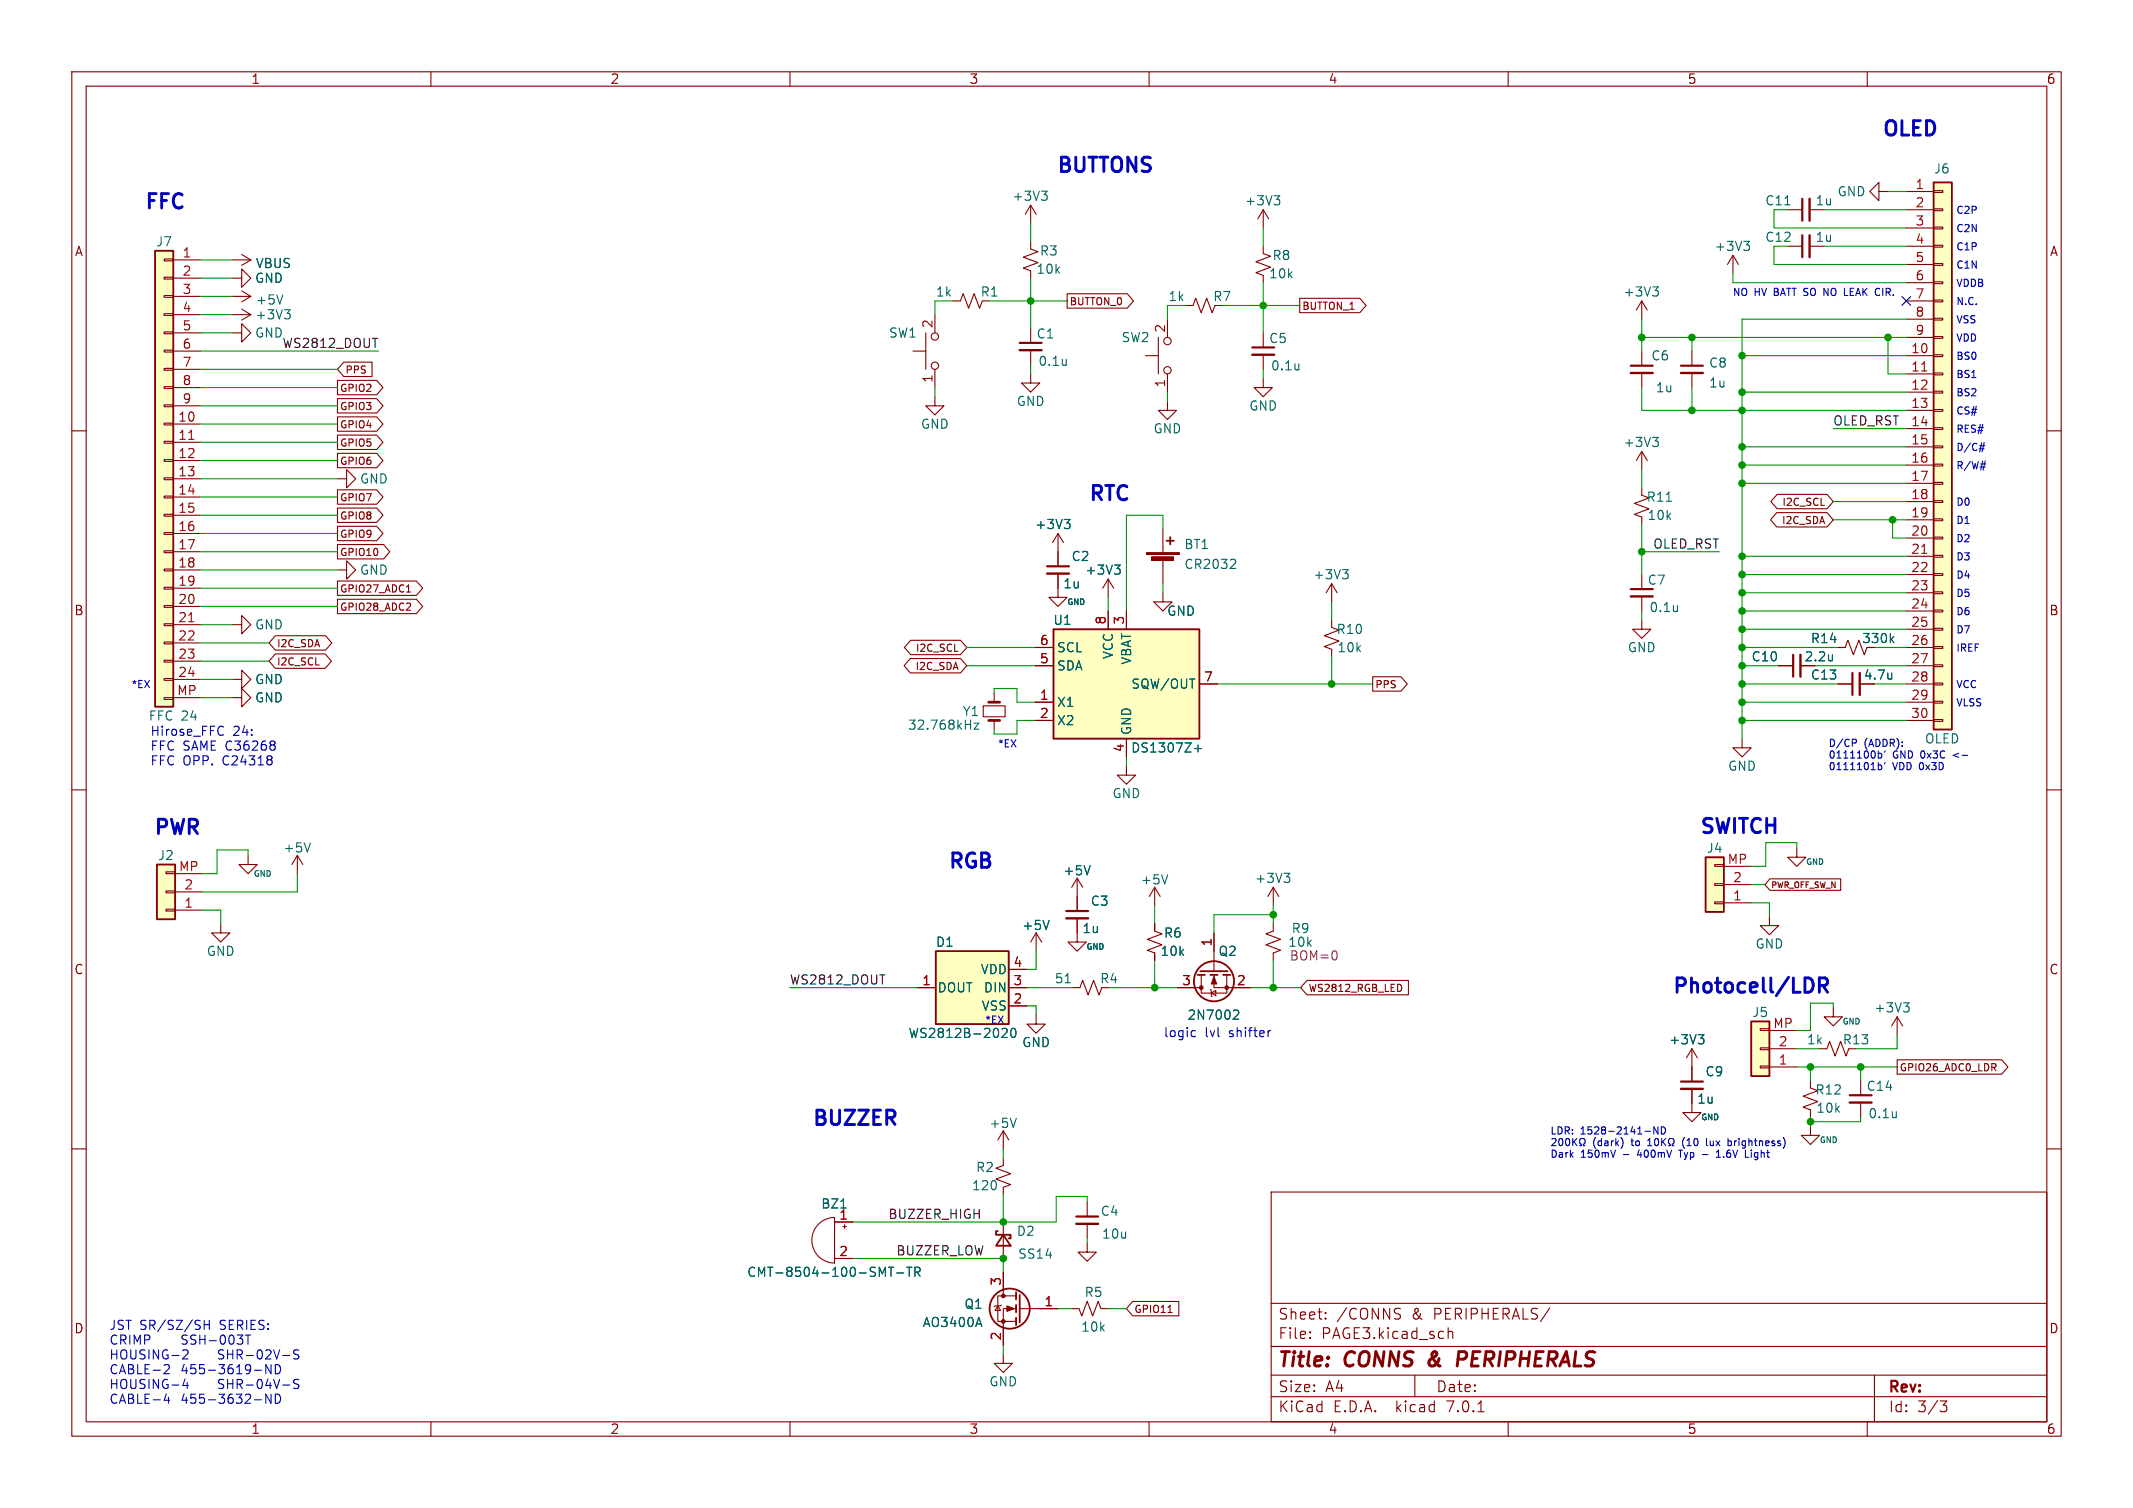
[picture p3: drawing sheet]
<svg xmlns="http://www.w3.org/2000/svg" width="297mm" height="210mm" viewBox="0 0 297 210" stroke-linecap="round" stroke-linejoin="round" font-family="sans-serif">
<defs><g id="words">
<g font-size="2.8" fill="#0000c2">
<text x="262.3" y="19.1">OLED</text>
<text x="20.3" y="29.2">FFC</text>
<text x="147.3" y="24.1">BUTTONS</text>
<text x="151.8" y="69.9">RTC</text>
<text x="21.6" y="116.3">PWR</text>
<text x="236.9" y="116.2">SWITCH</text>
<text x="132.2" y="121">RGB</text>
<text x="233" y="138.4">Photocell/LDR</text>
<text x="113.3" y="156.8">BUZZER</text>
</g>
<g font-size="2.8" fill="#840000">
<text x="178" y="190.8">Title:</text>
<text x="187.4" y="190.8">CONNS</text>
<text x="199.6" y="190.8">&amp;</text>
<text x="204.2" y="190.8">PERIPHERALS</text>
</g>
<g font-size="2.1" fill="#840000">
<text x="178" y="183.9">Sheet:</text>
<text x="186.2" y="183.9">/CONNS</text>
<text x="196.6" y="183.9">&amp;</text>
<text x="199.7" y="183.9">PERIPHERALS/</text>
<text x="178" y="186.6">File:</text>
<text x="184" y="186.6">PAGE3.kicad_sch</text>
<text x="178" y="196.8">KiCad</text>
<text x="178" y="194">Size:</text>
<text x="184.6" y="194">A4</text>
<text x="185.7" y="196.8">E.D.A.</text>
<text x="194.4" y="196.8">kicad</text>
<text x="200" y="194">Date:</text>
<text x="201.5" y="196.8">7.0.1</text>
<text x="263" y="194.2">Rev:</text>
<text x="263" y="196.8">Id:</text>
<text x="267" y="196.8">3/3</text>
</g>
<g font-size="1.8" fill="#840000">
<text x="35" y="11.8">1</text>
<text x="85" y="11.8">2</text>
<text x="135" y="11.8">3</text>
<text x="185" y="11.8">4</text>
<text x="235" y="11.8">5</text>
<text x="285" y="11.8">6</text>
<text x="10.4" y="35.8">A</text>
<text x="285.4" y="35.8">A</text>
<text x="10.3" y="85.8">B</text>
<text x="259.2" y="89.7">330k</text>
<text x="285.3" y="85.8">B</text>
<text x="251.2" y="92.3">2.2u</text>
<text x="259.5" y="94.8">4.7u</text>
<text x="10.3" y="135.8">C</text>
<text x="285.3" y="135.8">C</text>
<text x="10.3" y="185.8">D</text>
<text x="285.3" y="185.8">D</text>
<text x="35" y="199.8">1</text>
<text x="85" y="199.8">2</text>
<text x="135" y="199.8">3</text>
<text x="185" y="199.8">4</text>
<text x="235" y="199.8">5</text>
<text x="285" y="199.8">6</text>
</g>
<g font-size="1.8" fill="#006464">
<text x="140.9" y="28.1">+3V3</text>
<text x="173.3" y="28.8">+3V3</text>
<text x="252.8" y="28.8">1u</text>
<text x="255.8" y="27.5">GND</text>
<text x="269.2" y="24.3">J6</text>
<text x="21.7" y="34.5">J7</text>
<text x="144.7" y="35.8">R3</text>
<text x="238.7" y="35.1">+3V3</text>
<text x="252.8" y="33.8">1u</text>
<text x="35.5" y="39.6">GND</text>
<text x="35.6" y="37.5">VBUS</text>
<text x="136.5" y="41.5">R1</text>
<text x="144.3" y="38.3">10k</text>
<text x="176.6" y="38.9">10k</text>
<text x="177.1" y="36.4">R8</text>
<text x="226" y="41.5">+3V3</text>
<text x="35.5" y="47.2">GND</text>
<text x="35.5" y="44.6">+3V3</text>
<text x="35.6" y="42.6">+5V</text>
<text x="123.7" y="47.2">SW1</text>
<text x="144.3" y="47.3">C1</text>
<text x="156.1" y="47.8">SW2</text>
<text x="168.9" y="42.1">R7</text>
<text x="176.7" y="47.9">C5</text>
<text x="144.5" y="51.1">0.1u</text>
<text x="176.9" y="51.8">0.1u</text>
<text x="229.9" y="50.4">C6</text>
<text x="237.9" y="51.4">C8</text>
<text x="128.2" y="59.9">GND</text>
<text x="141.5" y="56.7">GND</text>
<text x="173.9" y="57.3">GND</text>
<text x="230.5" y="54.8">1u</text>
<text x="237.9" y="54.1">1u</text>
<text x="160.6" y="60.5">GND</text>
<text x="226" y="62.4">+3V3</text>
<text x="50.1" y="67.5">GND</text>
<text x="229.2" y="70">R11</text>
<text x="144.1" y="73.9">+3V3</text>
<text x="164.9" y="76.6">BT1</text>
<text x="229.4" y="72.6">10k</text>
<text x="50.1" y="80.2">GND</text>
<text x="148" y="82.1">1u</text>
<text x="149.2" y="78.3">C2</text>
<text x="151.1" y="80.2">+3V3</text>
<text x="164.9" y="79.4">CR2032</text>
<text x="182.8" y="80.8">+3V3</text>
<text x="229.4" y="81.6">C7</text>
<text x="35.5" y="87.8">GND</text>
<text x="146.6" y="87.2">U1</text>
<text x="162.5" y="85.9">GND</text>
<text x="186.1" y="88.5">R10</text>
<text x="229.6" y="85.4">0.1u</text>
<text x="252.1" y="89.7">R14</text>
<text x="35.5" y="95.4">GND</text>
<text x="147.2" y="93.5">SDA</text>
<text x="147.2" y="91">SCL</text>
<text x="155.1" y="91.9" transform="rotate(-90 155.1 91.9)">VCC</text>
<text x="157.7" y="92.7" transform="rotate(-90 157.7 92.7)">VBAT</text>
<text x="186.2" y="91">10k</text>
<text x="226.6" y="91">GND</text>
<text x="243.8" y="92.3">C10</text>
<text x="252.1" y="94.8">C13</text>
<text x="20.6" y="100.5">FFC 24</text>
<text x="35.5" y="98">GND</text>
<text x="126.4" y="101.8">32.768kHz</text>
<text x="134" y="99.9">Y1</text>
<text x="147.2" y="98.6">X1</text>
<text x="147.2" y="101.2">X2</text>
<text x="157.4" y="96.1">SQW/OUT</text>
<text x="157.4" y="105">DS1307Z+</text>
<text x="157.7" y="102.4" transform="rotate(-90 157.7 102.4)">GND</text>
<text x="240.6" y="107.5">GND</text>
<text x="268" y="103.7">OLED</text>
<text x="154.8" y="111.3">GND</text>
<text x="22" y="120">J2</text>
<text x="39.4" y="118.9">+5V</text>
<text x="237.6" y="118.9">J4</text>
<text x="148" y="122.1">+5V</text>
<text x="158.8" y="123.3">+5V</text>
<text x="174.7" y="123.1">+3V3</text>
<text x="142.3" y="129.7">+5V</text>
<text x="150.7" y="130.1">1u</text>
<text x="151.8" y="126.3">C3</text>
<text x="162" y="130.7">R6</text>
<text x="179.8" y="130.1">R9</text>
<text x="28.7" y="133.3">GND</text>
<text x="130.3" y="132">D1</text>
<text x="136.5" y="135.8">VDD</text>
<text x="146.8" y="137.1">51</text>
<text x="153.1" y="137.1">R4</text>
<text x="161.5" y="133.3">10k</text>
<text x="169.6" y="133.3">Q2</text>
<text x="244.4" y="132.3">GND</text>
<text x="130.6" y="138.4">DOUT</text>
<text x="136.6" y="140.9">VSS</text>
<text x="136.9" y="138.4">DIN</text>
<text x="165.3" y="142.2">2N7002</text>
<text x="244" y="141.8">J5</text>
<text x="260.9" y="141.2">+3V3</text>
<text x="126.5" y="144.7">WS2812B-2020</text>
<text x="142.3" y="146">GND</text>
<text x="232.3" y="145.6">+3V3</text>
<text x="251.5" y="145.6">1k</text>
<text x="256.5" y="145.6">R13</text>
<text x="236.3" y="153.9">1u</text>
<text x="237.4" y="150.1">C9</text>
<text x="252.7" y="152.6">R12</text>
<text x="252.8" y="155.1">10k</text>
<text x="259.8" y="152.1">C14</text>
<text x="260.1" y="155.9">0.1u</text>
<text x="137.7" y="157.2">+5V</text>
<text x="135.3" y="165.9">120</text>
<text x="135.9" y="163.4">R2</text>
<text x="114.3" y="168.5">BZ1</text>
<text x="141.5" y="172.3">D2</text>
<text x="153.2" y="169.5">C4</text>
<text x="153.4" y="172.7">10u</text>
<text x="104" y="178">CMT-8504-100-SMT-TR</text>
<text x="141.7" y="175.5">SS14</text>
<text x="128.4" y="185">AO3400A</text>
<text x="134.2" y="182.4">Q1</text>
<text x="150.5" y="185.6">10k</text>
<text x="151" y="180.8">R5</text>
<text x="137.7" y="193.2">GND</text>
</g>
<g font-size="1.8" fill="#009600">
<text x="245.7" y="28.8">C11</text>
<text x="245.7" y="33.8">C12</text>
<text x="130.3" y="41.5">1k</text>
<text x="162.6" y="42.1">1k</text>
</g>
<g font-size="1.8" fill="#a90000">
<text x="266.7" y="26.4">1</text>
<text x="266.7" y="29">2</text>
<text x="25.4" y="35.9">1</text>
<text x="266.7" y="31.5">3</text>
<text x="266.7" y="34">4</text>
<text x="25.4" y="38.5">2</text>
<text x="25.4" y="41">3</text>
<text x="266.7" y="36.6">5</text>
<text x="266.7" y="39.1">6</text>
<text x="266.7" y="41.7">7</text>
<text x="25.4" y="43.6">4</text>
<text x="25.4" y="46.1">5</text>
<text x="129.9" y="45.8" transform="rotate(-90 129.9 45.8)">2</text>
<text x="162.3" y="46.4" transform="rotate(-90 162.3 46.4)">2</text>
<text x="266.7" y="44.2">8</text>
<text x="266.7" y="46.7">9</text>
<text x="25.4" y="48.6">6</text>
<text x="25.4" y="51.2">7</text>
<text x="25.4" y="53.7">8</text>
<text x="129.9" y="53.4" transform="rotate(-90 129.9 53.4)">1</text>
<text x="266.1" y="49.3">10</text>
<text x="266.1" y="51.8">11</text>
<text x="24.8" y="58.8">10</text>
<text x="25.4" y="56.3">9</text>
<text x="162.3" y="54" transform="rotate(-90 162.3 54)">1</text>
<text x="266.1" y="54.4">12</text>
<text x="266.1" y="56.9">13</text>
<text x="266.1" y="59.4">14</text>
<text x="24.8" y="61.3">11</text>
<text x="24.8" y="63.9">12</text>
<text x="266.1" y="62">15</text>
<text x="266.1" y="64.5">16</text>
<text x="24.8" y="66.4">13</text>
<text x="24.8" y="69">14</text>
<text x="24.8" y="71.5">15</text>
<text x="266.1" y="67.1">17</text>
<text x="266.1" y="69.6">18</text>
<text x="24.8" y="74">16</text>
<text x="24.8" y="76.6">17</text>
<text x="266.1" y="72.1">19</text>
<text x="266.1" y="74.7">20</text>
<text x="266.1" y="77.2">21</text>
<text x="24.8" y="79.1">18</text>
<text x="24.8" y="81.7">19</text>
<text x="266.1" y="79.8">22</text>
<text x="266.1" y="82.3">23</text>
<text x="24.8" y="84.2">20</text>
<text x="24.8" y="86.7">21</text>
<text x="24.8" y="89.3">22</text>
<text x="144.7" y="89.9">6</text>
<text x="154.1" y="87" transform="rotate(-90 154.1 87)">8</text>
<text x="156.6" y="87" transform="rotate(-90 156.6 87)">3</text>
<text x="266.1" y="84.8">24</text>
<text x="266.1" y="87.4">25</text>
<text x="266.1" y="89.9">26</text>
<text x="24.8" y="91.8">23</text>
<text x="24.8" y="94.4">24</text>
<text x="144.7" y="92.5">5</text>
<text x="167.6" y="95">7</text>
<text x="266.1" y="92.5">27</text>
<text x="266.1" y="95">28</text>
<text x="24.6" y="96.9">MP</text>
<text x="144.7" y="97.5">1</text>
<text x="144.7" y="100.1">2</text>
<text x="266.1" y="97.5">29</text>
<text x="266.1" y="100.1">30</text>
<text x="156.6" y="104.8" transform="rotate(-90 156.6 104.8)">4</text>
<text x="24.9" y="121.4">MP</text>
<text x="25.6" y="124">2</text>
<text x="240.5" y="120.4">MP</text>
<text x="241.3" y="125.5">1</text>
<text x="241.3" y="122.9">2</text>
<text x="25.6" y="126.5">1</text>
<text x="168.8" y="131.9" transform="rotate(-90 168.8 131.9)">1</text>
<text x="128.4" y="137.3">1</text>
<text x="141.1" y="137.3">3</text>
<text x="141.1" y="134.7">4</text>
<text x="164.6" y="137.3">3</text>
<text x="172.2" y="137.3">2</text>
<text x="141.1" y="139.8">2</text>
<text x="246.9" y="143.3">MP</text>
<text x="247.6" y="148.3">1</text>
<text x="247.6" y="145.8">2</text>
<text x="116.8" y="169.9">1</text>
<text x="116.8" y="175">2</text>
<text x="139.4" y="179.1" transform="rotate(-90 139.4 179.1)">3</text>
<text x="145.4" y="182">1</text>
<text x="139.4" y="186.7" transform="rotate(-90 139.4 186.7)">2</text>
</g>
<g font-size="1.8" fill="#0f0f0f">
<text x="39.2" y="48.5">WS2812_DOUT</text>
<text x="255.3" y="59.3">OLED_RST</text>
<text x="230.1" y="76.5">OLED_RST</text>
<text x="110" y="137.2">WS2812_DOUT</text>
<text x="123.6" y="169.8">BUZZER_HIGH</text>
<text x="124.7" y="174.9">BUZZER_LOW</text>
</g>
<g font-size="1.8" fill="#0000c2">
<text x="21" y="102.6">Hirose_FFC</text>
<text x="21" y="104.6">FFC SAME C36268</text>
<text x="21" y="106.7">FFC OPP.</text>
<text x="31.1" y="106.7">C24318</text>
<text x="32.5" y="102.6">24:</text>
<text x="162.1" y="144.5">logic</text>
<text x="167.8" y="144.5">lvl</text>
<text x="171.2" y="144.5">shifter</text>
<text x="15.2" y="185.3">JST SR/SZ/SH</text>
<text x="30.7" y="185.3">SERIES:</text>
<text x="15.2" y="187.4">CRIMP SSH-003T</text>
<text x="15.2" y="189.4">HOUSING-2</text>
<text x="15.2" y="191.5">CABLE-2 455-3619-ND</text>
<text x="27.5" y="189.4">SHR-02V-S</text>
<text x="15.2" y="193.5">HOUSING-4 SHR-04V-S</text>
<text x="15.2" y="195.6">CABLE-4 455-3632-ND</text>
</g>
<g font-size="1.8" fill="#840084">
<text x="179.3" y="132">10k</text>
<text x="179.5" y="133.9">BOM=0</text>
</g>
<g font-size="1.4" fill="#0000c2">
<text x="272.4" y="29.8">C2P</text>
<text x="272.4" y="34.9">C1P</text>
<text x="272.4" y="32.4">C2N</text>
<text x="241.3" y="41.3">NO HV BATT SO NO LEAK CIR.</text>
<text x="272.4" y="37.5">C1N</text>
<text x="272.4" y="40">VDDB</text>
<text x="272.4" y="45.1">VSS</text>
<text x="272.4" y="42.5">N.C.</text>
<text x="272.4" y="47.6">VDD</text>
<text x="272.4" y="52.7">BS1</text>
<text x="272.4" y="50.2">BS0</text>
<text x="272.4" y="55.2">BS2</text>
<text x="272.4" y="57.8">CS#</text>
<text x="272.4" y="60.3">RES#</text>
<text x="272.4" y="65.4">R/W#</text>
<text x="272.4" y="62.9">D/C#</text>
<text x="272.4" y="70.5">D0</text>
<text x="272.4" y="75.6">D2</text>
<text x="272.4" y="73">D1</text>
<text x="272.4" y="78.1">D3</text>
<text x="272.4" y="80.6">D4</text>
<text x="272.4" y="83.2">D5</text>
<text x="272.4" y="85.7">D6</text>
<text x="272.4" y="88.3">D7</text>
<text x="18.2" y="95.9">*EX</text>
<text x="272.4" y="95.9">VCC</text>
<text x="272.4" y="90.8">IREF</text>
<text x="272.4" y="98.4">VLSS</text>
<text x="138.8" y="104.1">*EX</text>
<text x="254.6" y="104.1">D/CP</text>
<text x="254.6" y="105.7">0111100b'</text>
<text x="254.6" y="107.3">0111101b'</text>
<text x="259.6" y="104.1">(ADDR):</text>
<text x="263.6" y="105.7">GND 0x3C</text>
<text x="263.6" y="107.3">VDD 0x3D</text>
<text x="272.3" y="105.7">&lt;-</text>
<text x="137" y="142.6">*EX</text>
<text x="215.9" y="158">LDR:</text>
<text x="215.9" y="161.3">Dark</text>
<text x="220.1" y="158">1528-2141-ND</text>
<text x="220.2" y="161.3">150mV</text>
<text x="221.8" y="159.7">(dark)</text>
<text x="226.2" y="161.3">-</text>
<text x="227.4" y="159.7">to</text>
<text x="228.3" y="161.3">400mV</text>
<text x="234.3" y="161.3">Typ</text>
<text x="234.8" y="159.7">(10</text>
<text x="238.3" y="159.7">lux</text>
<text x="239.9" y="161.3">1.6V</text>
<text x="241.5" y="159.7">brightness)</text>
<text x="244.1" y="161.3">Light</text>
</g>
<g font-size="1.4" fill="#840000">
<text x="149" y="42.7">BUTTON_0</text>
<text x="181.3" y="43.3">BUTTON_1</text>
<text x="48.1" y="52.2">PPS</text>
<text x="47.4" y="59.8">GPIO4</text>
<text x="47.4" y="57.3">GPIO3</text>
<text x="47.4" y="54.7">GPIO2</text>
<text x="47.4" y="62.4">GPIO5</text>
<text x="47.4" y="64.9">GPIO6</text>
<text x="47.4" y="70">GPIO7</text>
<text x="248" y="70.6">I2C_SCL</text>
<text x="47.4" y="72.5">GPIO8</text>
<text x="47.4" y="75.1">GPIO9</text>
<text x="47.4" y="77.6">GPIO10</text>
<text x="248" y="73.2">I2C_SDA</text>
<text x="47.4" y="82.7">GPIO27_ADC1</text>
<text x="47.4" y="85.2">GPIO28_ADC2</text>
<text x="38.6" y="90.3">I2C_SDA</text>
<text x="38.6" y="92.8">I2C_SCL</text>
<text x="127.3" y="93.5">I2C_SDA</text>
<text x="127.4" y="90.9">I2C_SCL</text>
<text x="191.5" y="96">PPS</text>
<text x="182.2" y="138.3">WS2812_RGB_LED</text>
<text x="264.5" y="149.4">GPIO26_ADC0_LDR</text>
<text x="158" y="183">GPIO11</text>
</g>
<g font-size="1.1" fill="#006464">
<text x="148.5" y="84.4">GND</text>
<text x="35.2" y="122.3">GND</text>
<text x="251.4" y="120.6">GND</text>
<text x="151.2" y="132.4">GND</text>
<text x="256.5" y="142.8">GND</text>
<text x="236.8" y="156.2">GND</text>
<text x="253.3" y="159.3">GND</text>
</g>
<text font-size="1.1" fill="#840000" x="246.6" y="123.8">PWR_OFF_SW_N</text>
</g></defs>
<g fill="none" stroke="#840000" stroke-width=".15">
<path d="M10 10h277v190h-277zM12 12h273v186h-273zM60 10v2M110 10v2M160 10v2M210 10v2M260 10v2M22.9 38.6h1.2v.3h-1.2zM22.9 36.1h1.2v.2h-1.2zM24.1 36.2h3.8M24.1 38.7h3.8M32.4 38.7h1.3v1.3l1.2-1.3-1.2-1.2v1.2"/>
<path d="M32.4 36.2h2.5M33.7 35.4l1.2 .8M34.9 36.2l-1.2 .8M143.5 33.7v1l1 .4-2 .7 2 .8-2 .7 1 .4v1M143.5 28.6v2.5M143.5 28.6l.8 1.2M143.5 28.6l-.8 1.2M175.9 34.3v1l1 .4-2 .7 2 .8-2 .8 1 .4v1M175.9 29.2v2.6M175.9 29.2l.8 1.3M175.9 29.2l-.8 1.3M241.3 35.6l-.8 1.2"/>
<path d="M241.3 35.6v2.5M241.3 35.6l.8 1.2M248.9 29.2h2.1M248.9 34.3h2.1M252 29.2h2M252 34.3h2M261.6 26.7v1.2l-1.3-1.2 1.3-1.3v1.3h1.3M265.4 26.7h3.8M265.4 29.2h3.8M265.4 31.8h3.8M265.4 34.3h3.8M265.4 36.8h3.8"/>
<path d="M265.4 39.4h3.8M269.2 39.2h1.3v.3h-1.3zM269.2 36.7h1.3v.3h-1.3zM269.2 34.2h1.3v.2h-1.3zM269.2 31.6h1.3v.3h-1.3zM269.2 29.1h1.3v.2h-1.3zM269.2 26.5h1.3v.3h-1.3zM10 60h2M22.9 58.9h1.2v.3h-1.2zM22.9 56.4h1.2v.2h-1.2zM22.9 53.8h1.2v.3h-1.2zM22.9 51.3h1.2v.3h-1.2z"/>
<path d="M22.9 48.8h1.2v.2h-1.2zM22.9 46.2h1.2v.3h-1.2zM22.9 43.7h1.2v.2h-1.2zM22.9 41.1h1.2v.3h-1.2zM24.1 59.1h3.8M24.1 41.3h3.8M24.1 43.8h3.8M24.1 46.4h3.8M24.1 48.9h3.8M24.1 51.4h3.8M24.1 54h3.8M24.1 56.5h3.8"/>
<path d="M32.4 46.4h1.3v1.2l1.2-1.2-1.2-1.3v1.3M32.4 41.3h2.5M32.4 43.8h2.5M33.7 43.1l1.2 .7M33.7 40.5l1.2 .8M34.9 43.8l-1.2 .8M34.9 41.3l-1.2 .7M47 58.1h5.5l.8 1-.8 1h-5.5zM47 55.5h5.5l.8 1-.8 1h-5.5zM47 53h5.5l.8 1-.8 1h-5.5zM47.9 50.4h3.9v2h-3.9l-.9-1zM127.1 48.9h1.8"/>
<path d="M128.9 46.4v5M130.2 55.2v1.3h1.2l-1.2 1.3-1.3-1.3h1.3M130.2 43.8v2.6M130.2 51.4v2.6M132.7 41.9h1l.4-1 .8 2 .7-2 .8 2 .4-1M143.5 52.1v1.2h1.3l-1.3 1.3-1.3-1.3h1.3M143.5 45.7v2.1M143.5 48.8v2M148.6 40.9h8.4l.8 1-.8 1h-8.4zM159.5 49.5h1.8M161.3 47v5.1M162.6 55.9v1.3h1.2l-1.2 1.2-1.3-1.2h1.3"/>
<path d="M162.6 44.5v2.5M162.6 52.1v2.5M165.1 42.5h1l.4-1 .8 2.1 .7-2.1 .8 2.1 .4-1.1M175.9 52.7v1.3h1.3l-1.3 1.2-1.3-1.2h1.3M175.9 46.4v2M175.9 49.4v2M181 41.5h8.3l.9 1-.9 1h-8.3zM228.6 41.9v2.6M228.6 48.9v2M228.6 51.9v2.1M228.6 41.9l-.8 1.3M228.6 41.9l.8 1.3"/>
<path d="M235.6 48.9v2M235.6 51.9v2.1M265.4 49.5h3.8M265.4 52.1h3.8M265.4 54.6h3.8M265.4 57.2h3.8M265.4 59.7h3.8M265.4 41.9h3.8M265.4 44.5h3.8M265.4 47h3.8M269.2 59.6h1.3v.2h-1.3zM269.2 57h1.3v.3h-1.3z"/>
<path d="M269.2 54.5h1.3v.2h-1.3zM269.2 51.9h1.3v.3h-1.3zM269.2 49.4h1.3v.3h-1.3zM269.2 46.9h1.3v.2h-1.3zM269.2 44.3h1.3v.3h-1.3zM269.2 41.8h1.3v.2h-1.3zM285 60h2M22.9 79.2h1.2v.3h-1.2zM22.9 76.7h1.2v.3h-1.2zM22.9 74.2h1.2v.2h-1.2zM22.9 71.6h1.2v.3h-1.2zM22.9 69.1h1.2v.2h-1.2z"/>
<path d="M22.9 66.5h1.2v.3h-1.2zM22.9 64h1.2v.3h-1.2zM22.9 61.5h1.2v.2h-1.2zM24.1 61.6h3.8M24.1 64.1h3.8M24.1 66.7h3.8M24.1 69.2h3.8M24.1 71.8h3.8M24.1 74.3h3.8M24.1 76.8h3.8M24.1 79.4h3.8M47 66.7h1.3v1.2l1.2-1.2-1.2-1.3v1.3"/>
<path d="M47 79.4h1.3v1.2l1.2-1.2-1.2-1.3v1.3M47 60.6h5.5l.8 1-.8 1h-5.5zM47 70.8h5.5l.8 1-.8 1h-5.5zM47 63.1h5.5l.8 1-.8 1h-5.5zM47 68.2h5.5l.8 1-.8 1h-5.5zM47 73.3h5.5l.8 1-.8 1h-5.5zM47 75.8h6.4l.9 1-.9 1h-6.4zM147.3 79.9v3.3h-1.3l1.3 1.3 1.3-1.3h-1.3M147.3 74.3l.8 1.3M147.3 74.3v4.6M147.3 74.3l-.7 1.3M161.9 73.7v3.3"/>
<path d="M161.9 78v3.3M228.6 67.9v1.1l1 .3-2 .8 2 .8-2 .7 1 .4v1M228.6 62.9v2.5M228.6 62.9l.8 1.2M228.6 62.9l-.8 1.2M247.4 71.4h7l.9 1-.9 1h-7l-.9-1zM247.5 68.8h6.9l.9 1.1-.9 1h-6.9l-.9-1zM265.4 62.2h3.8M265.4 64.8h3.8M265.4 67.3h3.8M265.4 69.9h3.8M265.4 72.4h3.8"/>
<path d="M265.4 74.9h3.8M265.4 77.5h3.8M269.2 79.9h1.3v.2h-1.3zM269.2 77.3h1.3v.3h-1.3zM269.2 74.8h1.3v.3h-1.3zM269.2 72.3h1.3v.2h-1.3zM269.2 69.7h1.3v.3h-1.3zM269.2 67.2h1.3v.2h-1.3zM269.2 64.6h1.3v.3h-1.3zM269.2 62.1h1.3v.3h-1.3zM22.9 97.2h1.2v.2h-1.2zM22.9 94.5h1.2v.2h-1.2z"/>
<path d="M22.9 91.9h1.2v.3h-1.2zM22.9 89.4h1.2v.3h-1.2zM22.9 86.9h1.2v.2h-1.2zM22.9 84.3h1.2v.3h-1.2zM22.9 81.8h1.2v.2h-1.2zM24.1 81.9h3.8M24.1 84.5h3.8M24.1 87h3.8M24.1 89.5h3.8M24.1 92.1h3.8M24.1 94.6h3.8M24.1 97.2h3.8"/>
<path d="M32.4 87h1.3v1.3l1.2-1.3-1.2-1.3v1.3M32.4 97.2h1.3v1.2l1.2-1.2-1.2-1.3v1.3M32.4 94.6h1.3v1.3l1.2-1.3-1.2-1.3v1.3M38.3 88.5h7l.9 1-.9 1h-7l-.8-1zM38.3 91.1h7l.9 1-.9 1h-7l-.8-1zM47 80.9h11l.9 1-.9 1h-11zM47 83.5h11l.9 1-.9 1h-11zM56.6 82.4h.6M126.8 91.7h6.9l.9 1-.9 1h-6.9l-.9-1zM126.8 89.2h6.9l.9 1-.9 1h-6.9l-.9-1zM136.9 98.3h3.1v1.5h-3.1zM138.4 96.5v1.3"/>
<path d="M144.1 90.2h2.6M144.1 92.7h2.6M144.1 97.8h2.6M154.3 80.6v2.6M154.3 85.1v2.5M154.3 80.6l.8 1.3M154.3 80.6l-.8 1.3M156.8 85.1v2.5M161.9 82.6v1.2h-1.2l1.2 1.3 1.3-1.3h-1.3M167 95.3h2.5M185.4 86.4v1l1 .4-2 .7 2 .8-2 .7 1 .4v1M185.4 81.3v2.5"/>
<path d="M185.4 81.3l.8 1.3M185.4 81.3l-.7 1.3M191.1 94.2h4l.9 1.1-.9 1h-4zM228.6 86.4v1.2h1.3l-1.3 1.3-1.3-1.3h1.3M228.6 80v2M228.6 83.1v2M247.6 92.7h2.1M255.9 90.2h1l.4-1 .8 2 .7-2 .8 2 .4-1M255.9 95.3h2M265.4 80h3.8M265.4 82.6h3.8M265.4 85.1h3.8"/>
<path d="M265.4 87.6h3.8M265.4 90.2h3.8M265.4 92.7h3.8M265.4 95.3h3.8M265.4 97.8h3.8M269.2 97.7h1.3v.2h-1.3zM269.2 95.1h1.3v.3h-1.3zM269.2 92.6h1.3v.2h-1.3zM269.2 90h1.3v.3h-1.3zM269.2 87.5h1.3v.3h-1.3zM269.2 85h1.3v.2h-1.3zM269.2 82.4h1.3v.3h-1.3z"/>
<path d="M10 110h2M34.5 119.1v1.3h-1.2l1.2 1.3 1.3-1.3h-1.3M41.4 119.1l-.8 1.3M41.4 119.1v2.6M41.4 119.1l.8 1.3M138.4 100.3v1.3M144.1 100.3h2.6M156.8 106.7v1.3h-1.2l1.2 1.2 1.3-1.2h-1.3M156.8 102.9v2.5M242.6 102.9v1.2h1.2l-1.2 1.3-1.3-1.3h1.3M250.2 118.1v1.3h-1.3l1.3 1.3 1.3-1.3h-1.3M265.4 100.3h3.8"/>
<path d="M269.2 100.2h1.3v.3h-1.3zM285 110h2M23.1 121.4h1.3v.3h-1.3zM23.1 124.1h1.3v.2h-1.3zM23.1 126.6h1.3v.3h-1.3zM24.4 126.7h3.8M24.4 124.2h3.8M24.4 121.7h3.8M30.7 128.7v1.2h-1.2l1.2 1.3 1.3-1.3h-1.3M127.8 137.5h2.5M140.5 137.5h2.5M140.5 135h2.5"/>
<path d="M144.3 129.9l-.8 1.3M144.3 129.9v2.6M144.3 129.9l.7 1.3M149.4 137.5h1l.3-1 .8 2.1 .8-2.1 .7 2.1 .4-1.1M150 127.9v3.3h-1.3l1.3 1.3 1.3-1.3h-1.3M150 122.3v4.6M150 122.3l-.8 1.3M150 122.3l.7 1.3M160.8 128.7v1l1 .3-2 .8 2 .8-2 .7 1 .4v1M160.8 123.6l-.8 1.2M160.8 123.6v2.5M160.8 123.6l.7 1.2"/>
<path d="M164 137.5h3.3M167.3 135.8v2.5h3.5v-2.5M168.5 137.8l.2 .1v.8l.1 .1M168.7 138.3l.6-.4v.8zM169 135.8v1.7h5.1M169 129.9v5.4M177.3 128.7v1l-1 .3 2 .8-2 .8 2 .7-1 .4v1M177.3 123.6v2.5M177.3 123.6l.8 1.2M177.3 123.6l-.8 1.2M182 136.5h14.1v2h-14.1l-.9-1zM238.8 120.4h1.2v.3h-1.2z"/>
<path d="M238.8 123.1h1.2v.2h-1.2zM238.8 125.6h1.2v.3h-1.2zM240 125.7h3.8M240 123.2h3.8M240 120.7h3.8M246.4 127.6v1.3h-1.3l1.3 1.3 1.2-1.3h-1.2M246.4 122.4h9.9v1.6h-9.9l-.7-.8zM10 160h2M139.7 157.5v2.5M139.7 157.5l.8 1.3M139.7 157.5l-.8 1.3M140.5 140.1h2.5"/>
<path d="M144.3 141.4v1.2h-1.3l1.3 1.3 1.2-1.3h-1.2M235.6 151.6v3.3h-1.3l1.3 1.3 1.3-1.3h-1.3M235.6 146.1l.7 1.2M235.6 146.1v4.5M235.6 146.1l-.8 1.2M245.1 143.3h1.3v.2h-1.3zM245.1 145.9h1.3v.3h-1.3zM245.1 148.5h1.3v.2h-1.3zM246.4 148.6h3.8M246.4 146.1h3.8M246.4 143.5h3.8M252.1 156.8v1.3h-1.3l1.3 1.3 1.3-1.3h-1.3"/>
<path d="M252.1 150.5v1l1 .4-2 .8 2 .7-2 .8 1 .4v1M253.4 146.1h1l.4-1.1 .7 2.1 .8-2.1 .7 2.1 .4-1M255.3 140.3v1.3h-1.3l1.3 1.3 1.2-1.3h-1.2M259.1 150.5v2M259.1 153.5v2.1M264.2 147.6h14.5l.9 1-.9 1h-14.5zM264.2 141.6l.7 1.3M264.2 141.6v2.5M264.2 141.6l-.8 1.3M285 160h2M114 170.5a3.2 3.2 0 0 1 2.2-1v6.4a3.2 3.2 0 0 1-2.9-2 3.2 3.2 0 0 1 .7-3.4zM116.2 170.2h2.5"/>
<path d="M116.2 175.3h2.5M117.3 170.8h.6M117.6 170.6v.5M139.7 161.3v1l-1 .4 2 .7-2 .8 2 .8-1 .4v1M139.7 170.2v5.1M139.7 177.2v3.3M151.4 173.1v1.3h1.3l-1.3 1.2-1.3-1.2h1.3M151.4 167.4v2M151.4 170.4v2.1M177 166h108v32h-108zM60 198v2M110 198v2"/>
<path d="M138.9 181.9l.4 .6h-.7zM139.4 181.7l-.1 .2h-.7l-.2 .1M139.7 188.6v1.3h1.3l-1.3 1.2-1.3-1.2h1.3M141.5 182.2h-1.8v5.1M141.5 180.5h-2.6v3.5h2.6M142 182.2h5.3M149.2 182.2h1l.4 1.1 .8-2.1 .7 2.1 .8-2.1 .4 1h1M157.7 181.2h6.4v2h-6.4l-.9-1zM160 198v2M177 194.5h108M177 191.5h108M177 187.5h108"/>
<path d="M177 181.5h108M182.4 186.3h.1l-.1 .1M182.4 185.5h.1l-.1 .1M184.6 183.6v.1M184.6 182.8v.1M194.8 182.2l.2 .1M194.9 183.1a.35 .35 0 0 1 0 .5M197 191.5v3M201.6 184.9v1.5M201.6 185.5a.37 .37 0 0 1 .7 .1v.8M205.8 196.6h.8M210 198v2"/>
<path d="M215.8 182.1l-1.3 2M260 198v2M261 191.5v6.5M270.1 195.1h1l-.5 .6a.41 .41 0 0 1 .5 .3v.3l-.2 .2-.5 .1"/>
<circle cx="130.2" cy="46.9" r=".51"/>
<circle cx="130.2" cy="50.9" r=".51"/>
<circle cx="162.6" cy="51.6" r=".51"/>
<circle cx="162.6" cy="47.5" r=".51"/>
</g>
<path d="M203 189.3h.8M203.9 188.2h-.8l-.2 2" fill="none" stroke="#840000" stroke-width=".4"/>
<g fill="#ffffc2" stroke="#ffffc2" stroke-width=".14">
<path d="M21.6 34.9h2.5v63.5h-2.5z"/>
<path d="M130.3 132.5h10.2v10.1h-10.2z"/>
<path d="M243.8 142.2h2.6v7.7h-2.6z"/>
<path d="M237.5 119.4h2.5v7.6h-2.5z"/>
<path d="M269.2 25.4h2.6v76.2h-2.6z"/>
<path d="M146.7 87.6h20.3v15.3h-20.3z"/>
<path d="M21.8 120.4h2.6v7.6h-2.6z"/>
</g>
<g fill="none" stroke="#840000" stroke-width=".25">
<path d="M21.6 34.9h2.5v63.5h-2.5zM269.2 25.4h2.6v76.2h-2.6zM162.4 75.3h1M162.9 74.8v1M146.7 87.6h20.3v15.3h-20.3zM237.5 119.4h2.5v7.6h-2.5zM21.8 120.4h2.6v7.6h-2.6zM130.3 132.5h10.2v10.1h-10.2zM166.8 135.8h1M167.1 135.3h3.8M168.5 135.8h1M170.3 135.8h1"/>
<path d="M243.8 142.2h2.6v7.7h-2.6zM138.9 171.5h-.2v.5h2v.5h-.2M139.7 172l1 1.5h-2zM141.5 180v1M141.5 181.7v1.1M141.5 183.5v1M142 180.3v3.9"/>
<circle cx="169" cy="136.7" r="2.79"/>
<circle cx="140.6" cy="182.2" r="2.79"/>
</g>
<path d="M267.6 51.7h.7M26.3 61.2h.7M267.6 77.1h.7M26.3 86.6h.7" fill="none" stroke="#a90000" stroke-width=".15"/>
<g fill="none" stroke="#840000" stroke-width=".33">
<path d="M252 27.7v3M252 32.8v3M142 48.8h3M174.4 49.4h3M227.1 51.9h3M234.1 51.9h3M145.8 79.9h3M227.1 83.1h3M250.7 91.2v3M259 93.7v3.1M148.5 127.9h3M234.1 151.6h3"/>
<path d="M257.6 153.5h3M149.9 170.4h3"/>
</g>
<g fill="none" stroke="#840000" stroke-width=".3">
<path d="M251 27.7v3M251 32.8v3M142 47.8h3M174.4 48.4h3M227.1 50.9h3M234.1 50.9h3M145.8 78.9h3M227.1 82h3M249.7 91.2v3M257.9 93.7v3.1M148.5 126.9h3M234.1 150.6h3"/>
<path d="M257.6 152.5h3M149.9 169.4h3"/>
</g>
<g fill="none" stroke="#006464" stroke-width=".15">
<path d="M145 26.6h.8l-.4 .5M145.6 27.1l.2 .2v.4l-.2 .2M177.4 27.3h.8l-.4 .4M178 27.7l.2 .3v.3l-.2 .2M230.1 40h.8l-.4 .4M242.8 33.6h.8l-.4 .5M243.4 34.1l.2 .2v.3l-.2 .3M39.4 41.1l-.4 1.2M39.6 43.1h.8l-.4 .5M40.2 43.6l.2 .3v.3l-.2 .2M230.7 40.4l.2 .3v.3l-.2 .2M148.2 72.3h.8l-.4 .5"/>
<path d="M148.7 72.8l.3 .3v.3l-.3 .2M155.2 78.7h.8l-.5 .5M155.7 79.2l.3 .2v.3l-.3 .3M171.8 77.9l.3 .2-.1 .3-.7 .8h.8M186.9 79.3h.8l-.4 .5M187.5 79.8l.2 .3v.3l-.2 .2M230.1 60.9h.8l-.4 .5M230.7 61.4l.2 .2v.3l-.2 .3M263.3 89l.4 .5M263.7 88.6l-.5 .5M43.2 117.4l-.4 1.2M135.6 100.7h.7l-.7 .9h.7"/>
<path d="M166.3 104.2h1M166.8 103.8v.9M146.1 128.2l-.4 1.2M148.3 136.9h.7M151.8 120.6l-.4 1.2M162.6 121.8l-.4 1.3M178.8 121.6h.8l-.4 .5M179.3 122.1l.3 .2v.3l-.3 .3M265 139.7h.8l-.4 .4M139.5 143.3l.2-.1h.3l.2 .1 .1 .3-.1 .2-.7 .7h.8M140.9 143.3l.3-.1a.79 .79 0 0 1 0 1.3l-.3-.1-.1-.2-.1-.5zM141.5 155.7l-.4 1.3"/>
<path d="M171.9 140.7h.5l.1 .3-.1 .2-.7 .7h.8M236.5 144.1h.7l-.4 .5M237 144.6l.2 .2v.3l-.2 .3M265.6 140.1l.2 .3v.3l-.2 .2M123.7 176.5h.7M124.1 176.5v1.3M124.9 177.3h.9M126.2 176.5h.8M126.6 176.5v1.3M127.4 177.1h.6l.1-.2v-.3l-.2-.1h-.5v1.3M127.7 177.1l.4 .7M136.3 183.5l.4 1.2"/>
</g>
<path d="M186.1 132.7v.7" fill="none" stroke="#840084" stroke-width=".15"/>
<g fill="#840000" stroke="#840000" stroke-width=".15">
<path d="M169 136l.4 1h-.7z"/>
<path d="M140.2 181.9l1 .3-1 .4z"/>
<path d="M159.6 77h4.6v.2h-4.6z"/>
<path d="M160.4 77.5h3v.6h-3z"/>
<circle cx="170.8" cy="137.5" r=".25"/>
<circle cx="167.3" cy="137.5" r=".25"/>
<circle cx="139.7" cy="184" r=".25"/>
<circle cx="139.7" cy="180.5" r=".25"/>
</g>
<path d="M137.7 97.8h1.5M137.7 100.3h1.5" fill="none" stroke="#840000" stroke-width=".38"/>
<g fill="none" stroke="#0000c2" stroke-width=".15">
<path d="M275.6 62.5h.7M275.7 62.1h.7M275.7 65h.7M275.8 64.6h.7M276.3 61.6l-.3 1.3M276.4 64.2l-.3 1.3M30.9 101.1l.2 .2M31.1 102.3l-.2 .1M37.8 105.3l.1 .2-.1 .2M37.8 105.9l.1 .1-.1 .5M38.2 103.3l.1 .1-.1 .3M38.2 103.8l.1 .2-.1 .4"/>
<path d="M258.3 103l.2 .1-.1 .3-.1 .1M261.5 104.6v1M261.5 106.2v1M261.5 105l.3-.1 .2 .2-.1 .4h-.4M261.5 106.6l.3-.1 .2 .2-.1 .4h-.4M262.5 106.2l-.1 .2M166.1 143.5l.4 .1M166.5 144.3l-.4 .1M176.9 143.5l-.3 .1M216.1 158.6l.4-.1 .2 .3-.7 .7h.7M217.1 158.6l.2-.1a.53 .53 0 0 1 .3 .5 .53 .53 0 0 1-.3 .5h-.2l-.1-.3zM218.1 158.6l.1-.1a.53 .53 0 0 1 .4 .5 .53 .53 0 0 1-.4 .5h-.1l-.1-.3z"/>
<path d="M219 158.5v1M219.1 159l.5 .5M219.6 158.5l-.6 .6M220.2 158.5l-.1 .1a.46 .46 0 0 0 .1 .8v.1h-.3M220.4 158.5l.2 .1a.46 .46 0 0 1-.1 .8v.1h.2M225.9 158.6l.1 .5-.1 .6M229 157.5h.8M229.4 159.5h.6M229.4 158.8l.3-.3v1M230.5 158.6l.1-.1a.53 .53 0 0 1 .4 .5 .53 .53 0 0 1-.4 .5h-.1l-.1-.3zM230.9 156.9v1l-.6-1v1M231.3 156.9a.51 .51 0 0 1 .6 .5 .51 .51 0 0 1-.6 .5z"/>
<path d="M231.4 158.5v1M231.5 159l.4 .5M231.9 158.5l-.5 .6M232.3 159.5h.3v-.1a.43 .43 0 0 1-.2-.6 .43 .43 0 0 1 .5-.2 .46 .46 0 0 1 0 .8v.1h.2M234.4 158.7l-.1 .4 .1 .5M237.6 158.5v.9l.2 .1M240.6 158.5v1M240.6 158.9h.3l.2 .2M241.1 159.4l-.2 .1h-.3M233.7 160.2h.6M237 160.8h.8M239 161.2h.6"/>
<path d="M239 160.5l.3-.3v1M243 161.2h.5M25.6 188h-.1M25.9 188l.3 .2-.1 .3-.7 .8h.8M28.4 183.9v1.2M28.4 184.5h.7M29.1 183.9v1.2M31 185.9a.79 .79 0 0 0 0 1.3h.1a.79 .79 0 0 0 0-1.3M32.2 185.9a.79 .79 0 0 0 0 1.3h.1a.79 .79 0 0 0 0-1.3M33.8 185.9l-.4 .5 .3 .1v.6l-.1 .1h-.4l-.2-.1M34.4 194.2h-.2M34.4 190l-.2 .2"/>
<path d="M34.5 185.9v1.3M34.7 190l.1 .2a.84 .84 0 0 1-.3 1.1h-.2M34.7 194.2l.2 .2-.1 .3-.7 .7h.8M34.9 190.6l-.2 .2-.5-.1M35.4 190.8h1M35.4 194.9h1M35.9 192.2l.3-.1a.79 .79 0 0 1 0 1.3l-.2-.1-.1-.2-.1-.5zM37.2 188h.4l.1 .3v.2l-.7 .8h.7M37.3 192l-.3 .9h.8M37.6 192.5v.9M37.7 190v1.3l-.7-1.3v1.3M37.7 194.2v1.2l-.7-1.2v1.2"/>
<path d="M38.1 188l.4 1.3 .4-1.3M38.1 192.1l.4 1.3 .4-1.3M38.3 190a.64 .64 0 0 1 .8 .7 .64 .64 0 0 1-.8 .6zM38.3 194.2a.64 .64 0 0 1 .8 .6 .64 .64 0 0 1-.8 .6zM39.4 188.8h.9M39.4 192.9h.9M41.6 188h-.5l-.2 .1v.4l.6 .2 .1 .3-.2 .3-.5-.1M41.6 192.2l-.5-.1-.2 .1v.4l.6 .2 .1 .3-.2 .3-.5-.1"/>
</g>
<path d="M253.3 137.2h.8a.54 .54 0 0 0 .4-.5 .54 .54 0 0 0-.4-.5h-.8v2M253.8 137.2l.7 1" fill="none" stroke="#0000c2" stroke-width=".4"/>
<g fill="none" stroke="#009600" stroke-width=".15">
<path d="M27.9 36.2h4.5M27.9 38.7h4.5M143.5 31.1v2.6M143.5 38.7v7M175.9 31.8v2.5M175.9 39.4v7M241.3 38.1v1.3h24.1M247 29.2v2.6h18.4M247 34.3v2.5h18.4M254 29.2h11.4M254 34.3h11.4M262.9 26.7h2.5"/>
<path d="M27.9 56.5h19.1M27.9 48.9h24.8M27.9 54h19.1M27.9 51.4h19.1M27.9 46.4h4.5M27.9 43.8h4.5M27.9 41.3h4.5M27.9 59.1h19.1M130.2 41.9v1.9M130.2 54v1.2M137.8 41.9h10.8M143.5 50.8v1.3"/>
<path d="M162.6 42.5v2M162.6 54.6v1.3M170.2 42.5h10.8M175.9 51.4v1.3M228.6 44.5v4.4M228.6 54v3.2h36.8M228.6 47h36.8M235.6 47v1.9M235.6 54v3.2M242.6 49.5h22.8M242.6 54.6h22.8M255.3 59.7h10.1"/>
<path d="M262.9 47v5.1h2.5M265.4 44.5h-22.8v58.4M27.9 76.8h19.1M27.9 71.8h19.1M27.9 66.7h19.1M27.9 69.2h19.1M27.9 74.3h19.1M27.9 79.4h19.1M27.9 61.6h19.1M27.9 64.1h19.1M161.9 73.7v-1.9h-5.1v13.3M228.6 76.8h10.8"/>
<path d="M228.6 65.4v2.5M228.6 73v7M242.6 64.8h22.8M242.6 62.2h22.8M242.6 67.3h22.8M242.6 77.5h22.8M255.3 69.9h10.1M255.3 72.4h10.1M263.5 72.4v2.5h1.9M27.9 87h4.5M27.9 97.2h4.5M27.9 94.6h4.5"/>
<path d="M27.9 84.5h19.1M27.9 89.5h9.6M27.9 92.1h9.6M27.9 81.9h19.1M134.6 92.7h9.5M134.6 90.2h9.5M138.4 96.5v-.6h3.2v1.9h2.5M154.3 83.2v1.9M161.9 81.3v1.3M169.5 95.3h21.6M185.4 83.8v2.6M185.4 91.4v3.9"/>
<path d="M228.6 85.1v1.3M242.6 95.3h13.3M242.6 97.8h22.8M242.6 87.6h22.8M242.6 92.7h5M242.6 90.2h13.3M242.6 80h22.8M242.6 82.6h22.8M242.6 85.1h22.8M252.7 92.7h12.7M261 95.3h4.4M261 90.2h4.4"/>
<path d="M34.5 119.1v-.7h-4.3v3.3h-2M144.1 100.3h-2.5v1.9h-3.2v-.6M156.8 105.4v1.3M242.6 100.3h22.8M250.2 118.1v-.8h-4.3v3.4h-2.1M28.2 126.7h2.5v2M41.4 121.7v2.5h-13.2M110 137.5h17.8M143 137.5h6.4M144.3 132.5v2.5h-1.3M154.4 137.5h9.6M160.8 126.1v2.6"/>
<path d="M160.8 133.7v3.8M174.1 137.5h7M177.3 126.1v2.6M177.3 133.7v3.8M177.3 127.4h-8.3v2.5M243.8 123.2h1.9M243.8 125.7h2.6v1.9M143 140.1h1.3v1.3M250.2 148.6h14M250.2 146.1h3.2M252.1 148.6v1.9M252.1 155.6v1.2"/>
<path d="M255.3 140.3v-.6h-3.2v3.8h-1.9M259.1 155.6v.6h-7M259.1 148.6v1.9M264.2 144.1v2h-5.8M118.7 175.3h21v1.9M139.7 160v1.3M139.7 166.4v3.8M151.4 167.4v-.8h-4.3v3.6h-28.4M151.4 172.5v.6M139.7 187.3v1.3M147.3 182.2h1.9M154.3 182.2h2.5"/>
</g>
<path d="M264.8 41.3l1.2 1.2M266 41.3l-1.2 1.2" fill="none" stroke="#000084" stroke-width=".15"/>
<g fill="#009600" stroke="#009600" stroke-width=".15">
<circle cx="259.1" cy="148.6" r=".46"/>
<circle cx="252.1" cy="156.2" r=".46"/>
<circle cx="252.1" cy="148.6" r=".46"/>
<circle cx="262.9" cy="47" r=".46"/>
<circle cx="263.5" cy="72.4" r=".46"/>
<circle cx="242.6" cy="57.2" r=".46"/>
<circle cx="242.6" cy="54.6" r=".46"/>
<circle cx="235.6" cy="57.2" r=".46"/>
<circle cx="235.6" cy="47" r=".46"/>
<circle cx="242.6" cy="67.3" r=".46"/>
<circle cx="242.6" cy="64.8" r=".46"/>
<circle cx="242.6" cy="62.2" r=".46"/>
<circle cx="242.6" cy="49.5" r=".46"/>
<circle cx="242.6" cy="92.7" r=".46"/>
<circle cx="242.6" cy="85.1" r=".46"/>
<circle cx="242.6" cy="90.2" r=".46"/>
<circle cx="242.6" cy="95.3" r=".46"/>
<circle cx="242.6" cy="87.6" r=".46"/>
<circle cx="242.6" cy="82.6" r=".46"/>
<circle cx="242.6" cy="80" r=".46"/>
<circle cx="228.6" cy="76.8" r=".46"/>
<circle cx="242.6" cy="77.5" r=".46"/>
<circle cx="242.6" cy="97.8" r=".46"/>
<circle cx="242.6" cy="100.3" r=".46"/>
<circle cx="139.7" cy="170.2" r=".46"/>
<circle cx="139.7" cy="175.3" r=".46"/>
<circle cx="228.6" cy="47" r=".46"/>
<circle cx="175.9" cy="42.5" r=".46"/>
<circle cx="143.5" cy="41.9" r=".46"/>
<circle cx="177.3" cy="127.4" r=".46"/>
<circle cx="177.3" cy="137.5" r=".46"/>
<circle cx="160.8" cy="137.5" r=".46"/>
<circle cx="185.4" cy="95.3" r=".46"/>
</g>
<use href="#words"/>
</svg>
